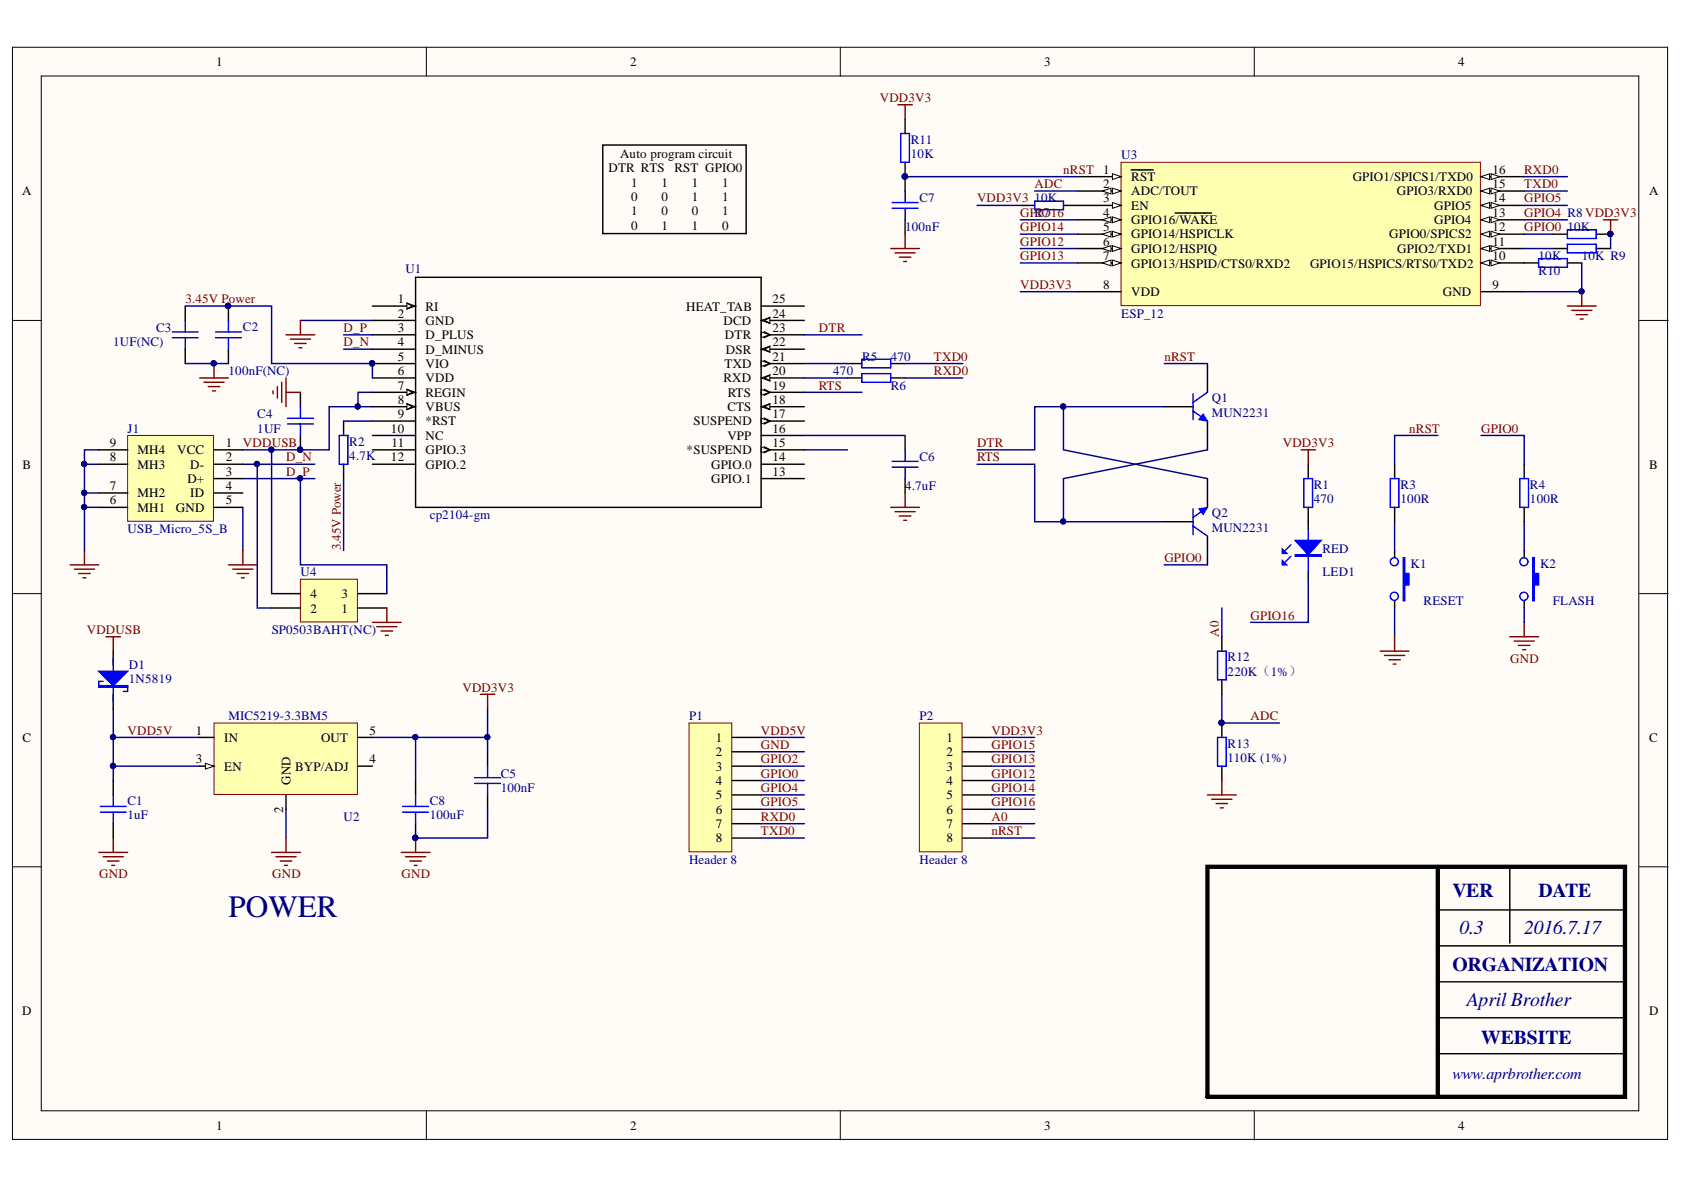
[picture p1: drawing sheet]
<svg xmlns="http://www.w3.org/2000/svg" width="297mm" height="210mm" viewBox="0 0 297 210" stroke-linecap="round" stroke-linejoin="round" font-family="sans-serif">
<defs><g id="words">
<text font-size="5.5" fill="#000080" x="40.3" y="161.8">POWER</text>
<g font-size="3.5" fill="#000080">
<text x="256.2" y="158.2">VER</text>
<text x="271.4" y="158.2">DATE</text>
<text x="257.4" y="164.7">0.3</text>
<text x="268.9" y="164.7">2016.7.17</text>
<text x="256.2" y="171.2">ORGANIZATION</text>
<text x="258.7" y="177.5">April Brother</text>
<text x="261.2" y="184.1">WEBSITE</text>
</g>
<text font-size="2.8" fill="#000080" x="256.2" y="190.4">www.aprbrother.com</text>
<g font-size="2.3">
<text x="38.1" y="11.6">1</text>
<text x="111.1" y="11.6">2</text>
<text x="184.2" y="11.6">3</text>
<text x="257.2" y="11.6">4</text>
<text x="109.4" y="27.9">Auto program circuit</text>
<text x="3.9" y="34.4">A</text>
<text x="107.3" y="30.4">DTR RTS</text>
<text x="111.3" y="32.9">1</text>
<text x="111.3" y="35.5">0</text>
<text x="116.7" y="32.9">1</text>
<text x="116.7" y="35.5">0</text>
<text x="119" y="30.4">RST GPIO0</text>
<text x="122" y="32.9">1</text>
<text x="122" y="35.5">1</text>
<text x="127.4" y="32.9">1</text>
<text x="127.4" y="35.5">1</text>
<text x="194.6" y="30.6">1</text>
<text x="194.6" y="33.2">2</text>
<text x="194.6" y="35.7">3</text>
<text x="199.5" y="31.9">RST</text>
<text x="199.5" y="34.4">ADC/TOUT</text>
<text x="238.6" y="31.9">GPIO1/SPICS1/TXD0</text>
<text x="246.4" y="34.4">GPIO3/RXD0</text>
<text x="263.3" y="35.7">14</text>
<text x="263.3" y="33.2">15</text>
<text x="263.3" y="30.6">16</text>
<text x="290.9" y="34.4">A</text>
<text x="111.3" y="38">1</text>
<text x="111.3" y="40.5">0</text>
<text x="116.7" y="38">0</text>
<text x="116.7" y="40.5">1</text>
<text x="122" y="38">0</text>
<text x="122" y="40.5">1</text>
<text x="127.4" y="38">1</text>
<text x="127.4" y="40.5">0</text>
<text x="194.6" y="38.2">4</text>
<text x="194.6" y="40.8">5</text>
<text x="199.5" y="37">EN</text>
<text x="199.5" y="39.5">GPIO16/WAKE</text>
<text x="253" y="39.5">GPIO4</text>
<text x="253" y="37">GPIO5</text>
<text x="263.3" y="40.8">12</text>
<text x="263.3" y="38.2">13</text>
<text x="194.6" y="43.4">6</text>
<text x="194.6" y="45.9">7</text>
<text x="199.5" y="42">GPIO14/HSPICLK</text>
<text x="199.5" y="44.7">GPIO12/HSPIQ</text>
<text x="199.5" y="47.2">GPIO13/HSPID/CTS0/RXD2</text>
<text x="231.1" y="47.2">GPIO15/HSPICS/RTS0/TXD2</text>
<text x="245" y="42">GPIO0/SPICS2</text>
<text x="246.5" y="44.7">GPIO2/TXD1</text>
<text x="263.3" y="45.9">10</text>
<text x="263.3" y="43.4">11</text>
<text x="70.2" y="53.5">1</text>
<text x="136.2" y="53.5">25</text>
<text x="194.6" y="51">8</text>
<text x="199.5" y="52.3">VDD</text>
<text x="254.5" y="52.3">GND</text>
<text x="263.3" y="51">9</text>
<text x="70.2" y="56.1">2</text>
<text x="70.2" y="58.6">3</text>
<text x="75.1" y="54.8">RI</text>
<text x="75.1" y="57.3">GND</text>
<text x="75.1" y="59.8">D_PLUS</text>
<text x="121" y="54.8">HEAT_TAB</text>
<text x="127.6" y="57.3">DCD</text>
<text x="127.9" y="59.8">DTR</text>
<text x="136.2" y="56.1">24</text>
<text x="136.2" y="58.6">23</text>
<text x="70.2" y="61.1">4</text>
<text x="70.2" y="63.6">5</text>
<text x="75.1" y="62.4">D_MINUS</text>
<text x="75.1" y="64.9">VIO</text>
<text x="127.8" y="64.9">TXD</text>
<text x="128" y="62.4">DSR</text>
<text x="136.2" y="61.1">22</text>
<text x="136.2" y="63.6">21</text>
<text x="70.2" y="66.2">6</text>
<text x="70.2" y="68.7">7</text>
<text x="70.2" y="71.2">8</text>
<text x="75.1" y="67.4">VDD</text>
<text x="75.1" y="70">REGIN</text>
<text x="127.6" y="67.4">RXD</text>
<text x="128.4" y="70">RTS</text>
<text x="136.2" y="66.2">20</text>
<text x="136.2" y="68.7">19</text>
<text x="136.2" y="71.2">18</text>
<text x="69" y="76.3">10</text>
<text x="70.2" y="73.8">9</text>
<text x="75.1" y="72.5">VBUS</text>
<text x="75.1" y="75">*RST</text>
<text x="75.1" y="77.6">NC</text>
<text x="122.3" y="75">SUSPEND</text>
<text x="128.3" y="72.5">CTS</text>
<text x="128.3" y="77.6">VPP</text>
<text x="136.2" y="73.8">17</text>
<text x="136.2" y="76.3">16</text>
<text x="4" y="82.6">B</text>
<text x="19.4" y="81.4">8</text>
<text x="19.4" y="78.8">9</text>
<text x="24.3" y="82.6">MH3</text>
<text x="24.3" y="80.1">MH4</text>
<text x="31.3" y="80.1">VCC</text>
<text x="33.6" y="82.6">D-</text>
<text x="39.8" y="78.8">1</text>
<text x="39.8" y="81.4">2</text>
<text x="39.8" y="83.9">3</text>
<text x="69" y="81.4">12</text>
<text x="69.1" y="78.8">11</text>
<text x="75.1" y="80.1">GPIO.3</text>
<text x="75.1" y="82.6">GPIO.2</text>
<text x="121.1" y="80.1">*SUSPEND</text>
<text x="125.4" y="82.6">GPIO.0</text>
<text x="136.2" y="78.8">15</text>
<text x="136.2" y="81.4">14</text>
<text x="136.2" y="83.9">13</text>
<text x="290.9" y="82.6">B</text>
<text x="19.4" y="89">6</text>
<text x="19.4" y="86.4">7</text>
<text x="24.3" y="87.7">MH2</text>
<text x="33" y="85.2">D+</text>
<text x="33.6" y="87.7">ID</text>
<text x="39.8" y="86.4">4</text>
<text x="39.8" y="89">5</text>
<text x="125.4" y="85.2">GPIO.1</text>
<text x="24.3" y="90.2">MH1</text>
<text x="31" y="90.2">GND</text>
<text x="54.8" y="105.5">4</text>
<text x="60.3" y="105.5">3</text>
<text x="54.8" y="108.1">2</text>
<text x="60.3" y="108.1">1</text>
<text x="4" y="130.8">C</text>
<text x="34.6" y="129.6">1</text>
<text x="39.6" y="130.8">IN</text>
<text x="56.6" y="130.8">OUT</text>
<text x="65.2" y="129.6">5</text>
<text x="126.3" y="130.8">1</text>
<text x="166.9" y="130.8">1</text>
<text x="290.9" y="130.8">C</text>
<text x="34.6" y="134.6">3</text>
<text x="39.6" y="135.9">EN</text>
<text x="52.1" y="135.9">BYP/ADJ</text>
<text x="65.2" y="134.6">4</text>
<text x="126.3" y="133.4">2</text>
<text x="126.3" y="135.9">3</text>
<text x="166.9" y="133.4">2</text>
<text x="166.9" y="135.9">3</text>
<text x="50" y="143.4" transform="rotate(-90 50 143.4)">2</text>
<text x="51.2" y="138.4" transform="rotate(-90 51.2 138.4)">GND</text>
<text x="126.3" y="138.4">4</text>
<text x="126.3" y="141">5</text>
<text x="126.3" y="143.5">6</text>
<text x="166.9" y="138.4">4</text>
<text x="166.9" y="141">5</text>
<text x="166.9" y="143.5">6</text>
<text x="126.3" y="146">7</text>
<text x="126.3" y="148.6">8</text>
<text x="166.9" y="146">7</text>
<text x="166.9" y="148.6">8</text>
<text x="3.9" y="179">D</text>
<text x="290.9" y="179">D</text>
<text x="38.1" y="199.3">1</text>
<text x="111.1" y="199.3">2</text>
<text x="184.2" y="199.3">3</text>
<text x="257.2" y="199.3">4</text>
</g>
<g font-size="2.3" fill="#800000">
<text x="155.2" y="18">VDD3V3</text>
<text x="172.3" y="35.7">VDD3V3</text>
<text x="182.5" y="33.2">ADC</text>
<text x="187.5" y="30.6">nRST</text>
<text x="268.9" y="30.6">RXD0</text>
<text x="268.9" y="33.2">TXD0</text>
<text x="268.9" y="35.7">GPIO5</text>
<text x="179.9" y="40.8">GPIO14</text>
<text x="179.9" y="38.2">GPIO16</text>
<text x="268.9" y="40.8">GPIO0</text>
<text x="268.9" y="38.2">GPIO4 R8 VDD3V3</text>
<text x="179.9" y="45.9">GPIO13</text>
<text x="179.9" y="43.4">GPIO12</text>
<text x="32.7" y="53.5">3.45V Power</text>
<text x="179.9" y="51">VDD3V3</text>
<text x="60.6" y="58.6">D_P</text>
<text x="144.4" y="58.6">DTR</text>
<text x="60.6" y="61.1">D_N</text>
<text x="164.7" y="63.6">TXD0</text>
<text x="205.4" y="63.6">nRST</text>
<text x="144.4" y="68.7">RTS</text>
<text x="164.7" y="66.2">RXD0</text>
<text x="248.6" y="76.3">nRST</text>
<text x="261.2" y="76.3">GPIO0</text>
<text x="42.9" y="78.8">VDDUSB</text>
<text x="50.5" y="81.4">D_N</text>
<text x="50.5" y="83.9">D_P</text>
<text x="172.3" y="81.4">RTS</text>
<text x="172.3" y="78.8">DTR</text>
<text x="226.3" y="78.8">VDD3V3</text>
<text x="60.1" y="97.1" transform="rotate(-90 60.1 97.1)">3.45V Power</text>
<text x="205.4" y="99.1">GPIO0</text>
<text x="15.3" y="111.9">VDDUSB</text>
<text x="215" y="112.4" transform="rotate(-90 215 112.4)">A0</text>
<text x="220.6" y="109.3">GPIO16</text>
<text x="266.4" y="116.9">GND</text>
<text x="81.6" y="122">VDD3V3</text>
<text x="22.5" y="129.6">VDD5V</text>
<text x="134.2" y="129.6">VDD5V</text>
<text x="174.9" y="129.6">VDD3V3</text>
<text x="220.6" y="127">ADC</text>
<text x="134.2" y="132.1">GND</text>
<text x="134.2" y="134.6">GPIO2</text>
<text x="134.2" y="137.2">GPIO0</text>
<text x="174.9" y="132.1">GPIO15</text>
<text x="174.9" y="134.6">GPIO13</text>
<text x="174.9" y="137.2">GPIO12</text>
<text x="134.2" y="139.7">GPIO4</text>
<text x="134.2" y="142.2">GPIO5</text>
<text x="174.9" y="139.7">GPIO14</text>
<text x="174.9" y="142.2">GPIO16</text>
<text x="134.2" y="144.8">RXD0</text>
<text x="134.2" y="147.3">TXD0</text>
<text x="174.9" y="144.8">A0</text>
<text x="174.9" y="147.3">nRST</text>
<text x="17.5" y="154.9">GND</text>
<text x="48" y="154.9">GND</text>
<text x="70.8" y="154.9">GND</text>
</g>
<g font-size="2.3" fill="#000080">
<text x="160.7" y="25.3">R11</text>
<text x="160.7" y="27.9">10K</text>
<text x="197.8" y="28.1">U3</text>
<text x="162.2" y="35.7">C7</text>
<text x="182.5" y="35.7">10K</text>
<text x="159.7" y="40.8">100nF</text>
<text x="182.5" y="38.2">R7</text>
<text x="276.5" y="40.8">10K</text>
<text x="271.4" y="45.9">10K</text>
<text x="279" y="45.9">10K R9</text>
<text x="71.5" y="48.2">U1</text>
<text x="271.4" y="48.5">R10</text>
<text x="27.6" y="58.6">C3</text>
<text x="42.9" y="58.3">C2</text>
<text x="197.8" y="56.1">ESP_12</text>
<text x="19.9" y="61.1">1UF(NC)</text>
<text x="152" y="63.6">R5</text>
<text x="157.1" y="63.6">470</text>
<text x="40.3" y="66.2">100nF(NC)</text>
<text x="147" y="66.2">470</text>
<text x="157.1" y="68.7">R6</text>
<text x="213.7" y="71">Q1</text>
<text x="22.5" y="76.3">J1</text>
<text x="45.4" y="73.8">C4</text>
<text x="45.4" y="76.3">1UF</text>
<text x="213.7" y="73.5">MUN2231</text>
<text x="61.6" y="78.6">R2</text>
<text x="61.6" y="81.1">4.7K</text>
<text x="162.2" y="81.4">C6</text>
<text x="159.7" y="86.4">4.7uF</text>
<text x="231.8" y="86.2">R1</text>
<text x="231.8" y="88.7">470</text>
<text x="247" y="86.2">R3</text>
<text x="247" y="88.7">100R</text>
<text x="269.9" y="86.2">R4</text>
<text x="269.9" y="88.7">100R</text>
<text x="22.5" y="94">USB_Micro_5S_B</text>
<text x="75.8" y="91.5">cp2104-gm</text>
<text x="213.7" y="91.3">Q2</text>
<text x="213.7" y="93.8">MUN2231</text>
<text x="53" y="101.6">U4</text>
<text x="233.3" y="101.6">LED1</text>
<text x="233.3" y="97.6">RED</text>
<text x="248.8" y="100.1">K1</text>
<text x="271.6" y="100.1">K2</text>
<text x="251.1" y="106.8">RESET</text>
<text x="273.9" y="106.8">FLASH</text>
<text x="47.9" y="111.9">SP0503BAHT(NC)</text>
<text x="22.7" y="117.9">D1</text>
<text x="216.5" y="116.7">R12</text>
<text x="216.5" y="119.2">220K（1%）</text>
<text x="22.7" y="120.5">1N5819</text>
<text x="40.3" y="127">MIC5219-3.3BM5</text>
<text x="121.5" y="127">P1</text>
<text x="162.2" y="127">P2</text>
<text x="216.5" y="131.9">R13</text>
<text x="88.3" y="137.2">C5</text>
<text x="216.5" y="134.4">110K (1%)</text>
<text x="22.5" y="142">C1</text>
<text x="75.8" y="142">C8</text>
<text x="88.3" y="139.7">100nF</text>
<text x="22.5" y="144.5">1uF</text>
<text x="60.6" y="144.8">U2</text>
<text x="75.8" y="144.5">100uF</text>
<text x="121.5" y="152.4">Header 8</text>
<text x="162.2" y="152.4">Header 8</text>
</g>
</g></defs>
<g fill="#fffcf8" stroke="#000" stroke-width=".18">
<path d="M2.2 8.3h291.9v192.7h-291.9z"/>
<path d="M7.3 13.4h281.8v182.5h-281.8z"/>
</g>
<path d="M75.2 8.3v5.1M148.2 8.3v5.1M221.2 8.3v5.1M2.2 56.5h5.1M289.2 56.5h5M2.2 104.7h5.1M289.2 104.7h5M2.2 152.9h5.1M289.2 152.9h5M75.2 196v5.1M148.2 196v5.1M221.2 196v5.1" fill="none" stroke="#000" stroke-width=".18"/>
<path d="M12.4 99.6h5M14.9 97.1v2.5M13.1 100.4h3.6M13.9 101.2h2M14.6 101.9h.5" fill="none" stroke="#800000" stroke-width=".25"/>
<path d="M17.4 79.3h-2.5v17.8M14.9 89.5h2.5M42.8 89.5v7.6" fill="none" stroke="#000080" stroke-width=".25"/>
<g fill="#000080" stroke="#000080" stroke-width=".18">
<circle cx="14.8" cy="89.4" r=".46"/>
<circle cx="14.8" cy="81.8" r=".46"/>
<circle cx="14.8" cy="86.9" r=".46"/>
</g>
<path d="M246 81.9v2.5M246 89.5v2.5M246 97.1v1.3M246 106v1.2" fill="none" stroke="#000" stroke-width=".25"/>
<path d="M245.2 84.4h1.6v5.1h-1.6z" fill="none" stroke="#00f" stroke-width=".25"/>
<path d="M247.5 98.4h.3v2.8h.7v2h-.7v2.8h-.3z" fill-rule="evenodd" fill="#00f"/>
<g fill="none" stroke="#00f" stroke-width=".25">
<path d="M247.5 98.4h.3v2.8h.7v2h-.7v2.8h-.3zM268.1 84.4h1.5v5.1h-1.5z"/>
<circle cx="245.9" cy="99.1" r=".71"/>
<circle cx="245.9" cy="105.2" r=".72"/>
</g>
<path d="M268.9 81.9v2.5M268.9 89.5v2.5M268.9 97.1v1.3M268.9 106v1.2" fill="none" stroke="#000" stroke-width=".25"/>
<path d="M266.3 112.3h5.1M267.1 113.1h3.5M267.8 113.8h2.1M268.6 114.6h.5M268.9 109.8v2.5" fill="none" stroke="#800000" stroke-width=".25"/>
<path d="M270.4 98.4h.2v2.8h.8v2h-.8v2.8h-.2z" fill-rule="evenodd" fill="#00f"/>
<g fill="none" stroke="#00f" stroke-width=".25">
<path d="M152 63.4h5.1v1.5h-5.1zM152 65.9h5.1v1.5h-5.1zM270.4 98.4h.2v2.8h.8v2h-.8v2.8h-.2z"/>
<circle cx="268.8" cy="99.1" r=".71"/>
<circle cx="268.8" cy="105.2" r=".72"/>
</g>
<path d="M261.2 76.8h7.7v5.1M42.8 81.9h12.7M42.8 84.4h12.7" fill="none" stroke="#000080" stroke-width=".25"/>
<g fill="#000080" stroke="#000080" stroke-width=".18">
<circle cx="45.3" cy="81.8" r=".46"/>
<circle cx="52.9" cy="84.4" r=".46"/>
</g>
<path d="M149.5 64.1h2.5M149.5 66.7h2.5M157.1 64.1h2.6M157.1 66.7h2.6" fill="none" stroke="#000" stroke-width=".25"/>
<path d="M22.5 76.8h15.1v15.2h-15.1z" fill="#ffffb0" stroke="#800000" stroke-width=".18"/>
<g fill="none" stroke="#000" stroke-width=".25">
<path d="M40.3 54v2.5M17.4 79.3h5.1M37.8 79.3h5M40.3 61.6v2.5M17.4 81.9h5.1M17.4 87h5.1M17.4 89.5h5.1M37.8 81.9h5M37.8 84.4h5M37.8 87h5M37.8 89.5h5M20 137.7v2.5"/>
<path d="M73.3 137.7v2.5M86 132.6v2.5M20 145.3v2.5M73.3 145.3v2.5M86 140.2v2.6"/>
</g>
<path d="M53 56.5h12.7M205.4 71.7h-22.9v7.6h-10.2M205.4 64.1h7.6M14.9 81.9h2.5M14.9 87h2.5M172.3 81.9h10.2v10.1h22.9M205.4 99.6h7.6M50.4 142.8v5" fill="none" stroke="#000080" stroke-width=".25"/>
<g fill="#000080" stroke="#000080" stroke-width=".18">
<circle cx="14.8" cy="81.8" r=".46"/>
<circle cx="14.8" cy="86.9" r=".46"/>
<circle cx="187.5" cy="71.7" r=".46"/>
<circle cx="187.5" cy="92" r=".46"/>
<circle cx="40.2" cy="53.9" r=".47"/>
<circle cx="73.3" cy="147.8" r=".46"/>
</g>
<g fill="none" stroke="#00f" stroke-width=".25">
<path d="M38 59.6h4.6M38 58.6h4.6M40.3 56.5v2.1M40.3 59.6v2M83.7 138.2h4.6M83.7 137.2h4.6M86 135.1v2.1M86 138.2v2M17.7 143.3h4.6M17.7 142.2h4.6M20 140.2v2M20 143.3v2"/>
<path d="M71 143.3h4.6M71 142.2h4.6M73.3 140.2v2M73.3 143.3v2"/>
</g>
<path d="M18.7 112.3h2.5M20 112.3v2.6M84.7 122.5h2.6M86 122.5v2.5" fill="none" stroke="#800000" stroke-width=".25"/>
<path d="M37.8 127.5h25.2v12.6h-25.2z" fill="#ffffb0" stroke="#800000" stroke-width=".18"/>
<path d="M35.2 130.1h2.6M35.2 135.1h2.6M50.4 140.2v2.6" fill="none" stroke="#000" stroke-width=".25"/>
<path d="M36.2 134.6l1.6 .5-1.6 .5z" fill="#fffcf8"/>
<path d="M36.2 134.6l1.6 .5-1.6 .5z" fill="none" stroke="#000" stroke-width=".18"/>
<path d="M205.4 92h5M213 84.4v5.1M213 94.6v5M63.1 130.1h2.6M63.1 135.1h2.6M266.3 152.9v13.4M253.6 160.5h33M253.6 166.8h33M253.6 173.2h33M253.6 179.5h33M253.6 185.9h33" fill="none" stroke="#000" stroke-width=".25"/>
<g fill="none" stroke="#800000" stroke-width=".25">
<path d="M17.4 150.4h5.1M18.2 151.1h3.6M19 151.9h2M19.7 152.6h.5M20 147.8v2.6M47.9 150.4h5.1M48.7 151.1h3.5M49.4 151.9h2.1M50.2 152.6h.5M50.4 147.8v2.6M70.8 150.4h5M71.5 151.1h3.6"/>
<path d="M72.3 151.9h2M73.1 152.6h.5M73.3 147.8v2.6"/>
</g>
<g fill="#000080" stroke="#000080" stroke-width=".18">
<circle cx="73.3" cy="147.8" r=".46"/>
<circle cx="19.9" cy="135.1" r=".46"/>
<circle cx="19.9" cy="130" r=".46"/>
</g>
<path d="M20 135.1h15.2M20 125v5.1M35.2 130.1h-15.2v7.6" fill="none" stroke="#000080" stroke-width=".25"/>
<path d="M213 152.9h73.6v40.6h-73.6zM253.6 152.9v40.6" fill="none" stroke="#000" stroke-width=".76"/>
<path d="M210.4 92.8l2.6 1.8M210.4 89.7v4.6M213 89.5l-2.6 1.8" fill="none" stroke="#00f" stroke-width=".25"/>
<path d="M211.5 89.7l1.5-.2-.8 1.3z" fill="#00f"/>
<path d="M211.5 89.7l1.5-.2-.8 1.3z" fill="none" stroke="#00f" stroke-width=".18"/>
<path d="M205.4 71.7h5M213 64.1v5.1M213 74.3v5" fill="none" stroke="#000" stroke-width=".25"/>
<path d="M210.4 72.5l2.6 1.8M210.4 69.5v4.5M213 69.2l-2.6 1.8" fill="none" stroke="#00f" stroke-width=".25"/>
<path d="M212.2 73l.8 1.3-1.5-.3z" fill="#00f"/>
<path d="M212.2 73l.8 1.3-1.5-.3z" fill="none" stroke="#00f" stroke-width=".18"/>
<path d="M187.6 71.7v7.6l25.4 5.1M213 79.3l-25.4 5.1v7.6M253.6 76.8h-7.6v5.1M246 92v5.1M268.9 92v5.1M246 107.2v5.1M268.9 107.2v2.6M65.7 130.1h7.6v7.6M73.3 130.1h12.7v2.5M86 125v5.1M86 142.8v5h-12.7" fill="none" stroke="#000080" stroke-width=".25"/>
<g fill="#000080" stroke="#000080" stroke-width=".18">
<circle cx="187.5" cy="71.7" r=".46"/>
<circle cx="187.5" cy="92" r=".46"/>
<circle cx="73.3" cy="147.8" r=".46"/>
<circle cx="73.3" cy="130" r=".46"/>
<circle cx="86" cy="130" r=".46"/>
</g>
<path d="M106.3 25.6h25.3v15.6h-25.3zM60.6 74.3v2.5M60.6 81.9v2.5" fill="none" stroke="#000" stroke-width=".25"/>
<g fill="none" stroke="#800000" stroke-width=".25">
<path d="M50.4 59.1h5.1M51.2 59.8h3.6M53 56.5v2.6M52 60.6h2M52.7 61.3h.5M40.3 99.6h5.1M42.8 97.1v2.5M41.1 100.4h3.5M41.8 101.2h2M42.6 101.9h.5M243.5 114.9h5M244.2 115.6h3.6"/>
<path d="M245 116.4h2M245.7 117.1h.5M246 112.3v2.6"/>
</g>
<path d="M59.8 76.8h1.6v5.1h-1.6z" fill="none" stroke="#00f" stroke-width=".25"/>
<path d="M197.7 28.6h63.4v25.3h-63.4z" fill="#ffffb0" stroke="#800000" stroke-width=".18"/>
<path d="M190.1 31.2h7.6" fill="none" stroke="#000" stroke-width=".25"/>
<path d="M196.2 30.7l1.5 .5-1.5 .5z" fill="#fffcf8"/>
<path d="M196.2 30.7l1.5 .5-1.5 .5z" fill="none" stroke="#000" stroke-width=".18"/>
<path d="M190.1 33.7h7.6M199.5 30h2.5M202.1 30h1.3" fill="none" stroke="#000" stroke-width=".25"/>
<path d="M196.2 33.2l1.5 .5-1.5 .5z" fill="#fffcf8"/>
<path d="M196.2 33.2l1.5 .5-1.5 .5z" fill="none" stroke="#000" stroke-width=".18"/>
<path d="M194.4 33.7l1.6-.5v1z" fill="#fffcf8"/>
<path d="M194.4 33.7l1.6-.5v1z" fill="none" stroke="#000" stroke-width=".18"/>
<path d="M190.1 36.2h7.6" fill="none" stroke="#000" stroke-width=".25"/>
<path d="M196.2 35.7l1.5 .5-1.5 .5z" fill="#fffcf8"/>
<path d="M196.2 35.7l1.5 .5-1.5 .5z" fill="none" stroke="#000" stroke-width=".18"/>
<path d="M190.1 38.8h7.6" fill="none" stroke="#000" stroke-width=".25"/>
<path d="M196.2 38.3l1.5 .5-1.5 .5z" fill="#fffcf8"/>
<path d="M196.2 38.3l1.5 .5-1.5 .5z" fill="none" stroke="#000" stroke-width=".18"/>
<path d="M194.4 38.8l1.6-.5v1z" fill="#fffcf8"/>
<path d="M194.4 38.8l1.6-.5v1z" fill="none" stroke="#000" stroke-width=".18"/>
<path d="M207.3 37.6h6.4M190.1 41.3h7.6" fill="none" stroke="#000" stroke-width=".25"/>
<path d="M196.2 40.8l1.5 .5-1.5 .5z" fill="#fffcf8"/>
<path d="M196.2 40.8l1.5 .5-1.5 .5z" fill="none" stroke="#000" stroke-width=".18"/>
<path d="M194.4 41.3l1.6-.5v1z" fill="#fffcf8"/>
<path d="M194.4 41.3l1.6-.5v1z" fill="none" stroke="#000" stroke-width=".18"/>
<path d="M190.1 43.8h7.6" fill="none" stroke="#000" stroke-width=".25"/>
<path d="M196.2 43.3l1.5 .5-1.5 .5z" fill="#fffcf8"/>
<path d="M196.2 43.3l1.5 .5-1.5 .5z" fill="none" stroke="#000" stroke-width=".18"/>
<path d="M194.4 43.8l1.6-.5v1z" fill="#fffcf8"/>
<path d="M194.4 43.8l1.6-.5v1z" fill="none" stroke="#000" stroke-width=".18"/>
<path d="M190.1 46.4h7.6" fill="none" stroke="#000" stroke-width=".25"/>
<path d="M196.2 45.9l1.5 .5-1.5 .5z" fill="#fffcf8"/>
<path d="M196.2 45.9l1.5 .5-1.5 .5z" fill="none" stroke="#000" stroke-width=".18"/>
<path d="M194.4 46.4l1.6-.5v1z" fill="#fffcf8"/>
<path d="M194.4 46.4l1.6-.5v1z" fill="none" stroke="#000" stroke-width=".18"/>
<path d="M190.1 51.5h7.6M261.2 51.5h7.7M261.2 46.4h7.7" fill="none" stroke="#000" stroke-width=".25"/>
<path d="M261.2 46.4l1.6-.5v1z" fill="#fffcf8"/>
<path d="M261.2 46.4l1.6-.5v1z" fill="none" stroke="#000" stroke-width=".18"/>
<path d="M263 45.9l1.5 .5-1.5 .5z" fill="#fffcf8"/>
<path d="M263 45.9l1.5 .5-1.5 .5z" fill="none" stroke="#000" stroke-width=".18"/>
<path d="M261.2 43.8h7.7" fill="none" stroke="#000" stroke-width=".25"/>
<path d="M261.2 43.8l1.6-.5v1z" fill="#fffcf8"/>
<path d="M261.2 43.8l1.6-.5v1z" fill="none" stroke="#000" stroke-width=".18"/>
<path d="M263 43.3l1.5 .5-1.5 .5z" fill="#fffcf8"/>
<path d="M263 43.3l1.5 .5-1.5 .5z" fill="none" stroke="#000" stroke-width=".18"/>
<path d="M261.2 41.3h7.7" fill="none" stroke="#000" stroke-width=".25"/>
<path d="M261.2 41.3l1.6-.5v1z" fill="#fffcf8"/>
<path d="M261.2 41.3l1.6-.5v1z" fill="none" stroke="#000" stroke-width=".18"/>
<path d="M263 40.8l1.5 .5-1.5 .5z" fill="#fffcf8"/>
<path d="M263 40.8l1.5 .5-1.5 .5z" fill="none" stroke="#000" stroke-width=".18"/>
<path d="M261.2 38.8h7.7" fill="none" stroke="#000" stroke-width=".25"/>
<path d="M261.2 38.8l1.6-.5v1z" fill="#fffcf8"/>
<path d="M261.2 38.8l1.6-.5v1z" fill="none" stroke="#000" stroke-width=".18"/>
<path d="M263 38.3l1.5 .5-1.5 .5z" fill="#fffcf8"/>
<path d="M263 38.3l1.5 .5-1.5 .5z" fill="none" stroke="#000" stroke-width=".18"/>
<path d="M261.2 36.2h7.7" fill="none" stroke="#000" stroke-width=".25"/>
<path d="M261.2 36.2l1.6-.5v1z" fill="#fffcf8"/>
<path d="M261.2 36.2l1.6-.5v1z" fill="none" stroke="#000" stroke-width=".18"/>
<path d="M263 35.7l1.5 .5-1.5 .5z" fill="#fffcf8"/>
<path d="M263 35.7l1.5 .5-1.5 .5z" fill="none" stroke="#000" stroke-width=".18"/>
<path d="M261.2 33.7h7.7" fill="none" stroke="#000" stroke-width=".25"/>
<path d="M261.2 33.7l1.6-.5v1z" fill="#fffcf8"/>
<path d="M261.2 33.7l1.6-.5v1z" fill="none" stroke="#000" stroke-width=".18"/>
<path d="M263 33.2l1.5 .5-1.5 .5z" fill="#fffcf8"/>
<path d="M263 33.2l1.5 .5-1.5 .5z" fill="none" stroke="#000" stroke-width=".18"/>
<path d="M261.2 31.2h7.7" fill="none" stroke="#000" stroke-width=".25"/>
<path d="M261.2 31.2l1.6-.5v1z" fill="#fffcf8"/>
<path d="M261.2 31.2l1.6-.5v1z" fill="none" stroke="#000" stroke-width=".18"/>
<path d="M263 30.7l1.5 .5-1.5 .5z" fill="#fffcf8"/>
<path d="M263 30.7l1.5 .5-1.5 .5z" fill="none" stroke="#000" stroke-width=".18"/>
<path d="M65.7 54h7.6" fill="none" stroke="#000" stroke-width=".25"/>
<path d="M71.8 53.5l1.5 .5-1.5 .5z" fill="#fffcf8"/>
<path d="M71.8 53.5l1.5 .5-1.5 .5z" fill="none" stroke="#000" stroke-width=".18"/>
<path d="M65.7 56.5h7.6M65.7 59.1h7.6M65.7 61.6h7.6M65.7 64.1h7.6M65.7 66.7h7.6M65.7 69.2h7.6" fill="none" stroke="#000" stroke-width=".25"/>
<circle cx="65.6" cy="64.1" r=".46" fill="#000080" stroke="#000080" stroke-width=".18"/>
<path d="M71.8 68.7l1.5 .5-1.5 .5z" fill="#fffcf8"/>
<path d="M71.8 68.7l1.5 .5-1.5 .5z" fill="none" stroke="#000" stroke-width=".18"/>
<path d="M65.7 71.7h7.6" fill="none" stroke="#000" stroke-width=".25"/>
<path d="M71.8 71.2l1.5 .5-1.5 .5z" fill="#fffcf8"/>
<path d="M71.8 71.2l1.5 .5-1.5 .5z" fill="none" stroke="#000" stroke-width=".18"/>
<path d="M134.3 54h7.6M134.3 56.5h7.6M65.7 74.3h7.6M65.7 76.8h7.6M65.7 79.3h7.6M65.7 81.9h7.6" fill="none" stroke="#000" stroke-width=".25"/>
<path d="M134.3 56.5l1.5-.5v1z" fill="#fffcf8"/>
<path d="M134.3 56.5l1.5-.5v1z" fill="none" stroke="#000" stroke-width=".18"/>
<path d="M134.3 59.1h7.6" fill="none" stroke="#000" stroke-width=".25"/>
<path d="M134.3 58.6l1.5 .5-1.5 .5z" fill="#fffcf8"/>
<path d="M134.3 58.6l1.5 .5-1.5 .5z" fill="none" stroke="#000" stroke-width=".18"/>
<path d="M134.3 61.6h7.6" fill="none" stroke="#000" stroke-width=".25"/>
<path d="M134.3 61.6l1.5-.5v1z" fill="#fffcf8"/>
<path d="M134.3 61.6l1.5-.5v1z" fill="none" stroke="#000" stroke-width=".18"/>
<path d="M134.3 64.1h7.6" fill="none" stroke="#000" stroke-width=".25"/>
<path d="M134.3 63.6l1.5 .5-1.5 .5z" fill="#fffcf8"/>
<path d="M134.3 63.6l1.5 .5-1.5 .5z" fill="none" stroke="#000" stroke-width=".18"/>
<path d="M134.3 66.7h7.6" fill="none" stroke="#000" stroke-width=".25"/>
<path d="M134.3 66.7l1.5-.5v1z" fill="#fffcf8"/>
<path d="M134.3 66.7l1.5-.5v1z" fill="none" stroke="#000" stroke-width=".18"/>
<path d="M134.3 69.2h7.6" fill="none" stroke="#000" stroke-width=".25"/>
<path d="M134.3 68.7l1.5 .5-1.5 .5z" fill="#fffcf8"/>
<path d="M134.3 68.7l1.5 .5-1.5 .5z" fill="none" stroke="#000" stroke-width=".18"/>
<path d="M134.3 71.7h7.6" fill="none" stroke="#000" stroke-width=".25"/>
<path d="M134.3 71.7l1.5-.5v1z" fill="#fffcf8"/>
<path d="M134.3 71.7l1.5-.5v1z" fill="none" stroke="#000" stroke-width=".18"/>
<path d="M134.3 74.3h7.6" fill="none" stroke="#000" stroke-width=".25"/>
<path d="M134.3 73.8l1.5 .5-1.5 .5z" fill="#fffcf8"/>
<path d="M134.3 73.8l1.5 .5-1.5 .5z" fill="none" stroke="#000" stroke-width=".18"/>
<path d="M134.3 76.8h7.6M134.3 79.3h7.6" fill="none" stroke="#000" stroke-width=".25"/>
<path d="M134.3 78.8l1.5 .5-1.5 .6z" fill="#fffcf8"/>
<path d="M134.3 78.8l1.5 .5-1.5 .6z" fill="none" stroke="#000" stroke-width=".18"/>
<g fill="none" stroke="#000" stroke-width=".25">
<path d="M32.7 54v2.5M71.8 53.5l1 .5-1 .5M73.3 48.9h61v40.6h-61zM134.8 58.5l1 .6-1 .5M135.8 56l-1 .5 1 .5M32.7 61.6v2.5M53 69.2v2.5M53 76.8v2.5M71.8 68.7l1 .5-1 .5M71.8 71.2l1 .5-1 .5M134.8 63.6l1 .5-1 .5M134.8 68.7l1 .5-1 .5"/>
<path d="M134.8 73.7l1 .6-1 .5M134.8 78.8l1 .5-1 .6M135.8 61.1l-1 .5 1 .5M135.8 66.1l-1 .6 1 .5M135.8 71.2l-1 .5 1 .5M159.7 76.8v2.5M134.3 81.9h7.6M134.3 84.4h7.6M159.7 84.4v2.6M230.8 92v1.3M230.8 100.9v1.3"/>
</g>
<g fill="#000080" stroke="#000080" stroke-width=".18">
<circle cx="65.6" cy="64.1" r=".46"/>
<circle cx="37.7" cy="64.1" r=".47"/>
<circle cx="40.2" cy="53.9" r=".47"/>
<circle cx="52.9" cy="79.3" r=".46"/>
<circle cx="47.8" cy="79.3" r=".47"/>
<circle cx="63.1" cy="71.7" r=".46"/>
</g>
<path d="M32.7 54h15.2v10.1h17.8v2.6M60.6 59.1h5.1M141.9 59.1h10.1M32.7 64.1h7.6M60.6 61.6h5.1M60.6 74.3h5.1M63.1 71.7h-5v7.6h-15.3M65.7 69.2h-2.6v2.5h2.6M141.9 76.8h17.8M141.9 64.1h7.6M141.9 66.7h7.6M141.9 69.2h10.1" fill="none" stroke="#000080" stroke-width=".25"/>
<g fill="none" stroke="#800000" stroke-width=".25">
<path d="M35.2 66.7h5.1M36 67.4h3.5M36.7 68.2h2.1M37.5 68.9h.5M37.8 64.1v2.6M48.2 68.9v.6M48.9 68.2v2M49.7 67.4v3.6M50.4 66.7v5M50.4 69.2h2.6M157.1 89.5h5.1M157.9 90.3h3.5"/>
<path d="M158.6 91h2.1M159.4 91.8h.5M159.7 87v2.5"/>
</g>
<g fill="none" stroke="#00f" stroke-width=".25">
<path d="M30.4 59.6h4.6M30.4 58.6h4.6M32.7 56.5v2.1M32.7 59.6v2M50.7 73.8h4.6M50.7 74.8h4.6M53 71.7v2.1M53 74.8v2M159.7 79.3v2.1M157.4 81.4h4.5M157.4 82.4h4.5M159.7 82.4v2"/>
<path d="M227.7 98.1l-1 1M227.7 96.1l-1 1M230.8 93.3v7.6"/>
</g>
<path d="M228.5 95.3h4.5l-2.2 2.6z" fill="#00f"/>
<path d="M228.5 95.3h4.5l-2.2 2.6zM228.5 97.9h4.5v.2h-4.5zM228.5 98h4.5" fill="none" stroke="#00f" stroke-width=".25"/>
<path d="M226.2 98.9l.7 .7h-.7z" fill="#00f"/>
<path d="M226.2 98.9l.7 .7h-.7z" fill="none" stroke="#00f" stroke-width=".25"/>
<path d="M226.2 96.8l.7 .8h-.7z" fill="#00f"/>
<path d="M157.4 35.7h4.5M157.4 36.7h4.5M158.9 23.6h1.5v5h-1.5zM159.7 33.7v2M159.7 36.7v2.1M182.5 35.5h5.1v1.5h-5.1zM271.4 45.6h5.1v1.5h-5.1zM276.5 40.5h5v1.6h-5zM276.5 43.1h5v1.5h-5zM226.2 96.8l.7 .8h-.7zM230 84.4h1.5v5.1h-1.5z" fill="none" stroke="#00f" stroke-width=".25"/>
<g fill="none" stroke="#000" stroke-width=".25">
<path d="M159.7 21v2.6M159.7 28.6v5.1M159.7 38.8v2.5M180 36.2h2.5M187.6 36.2h2.5M268.9 46.4h2.5M273.9 41.3h2.6M273.9 43.8h2.6M276.5 46.4h2.5M281.5 41.3h2.6M281.5 43.8h2.6M230.8 81.9v2.5"/>
<path d="M230.8 89.5v2.5"/>
</g>
<path d="M159.7 31.2h30.4M172.3 36.2h7.7M268.9 31.2h7.6M268.9 33.7h7.6M268.9 41.3h5M268.9 43.8h5M279 46.4v5.1h-10.1M284.1 41.3v2.5M141.9 79.3h7.6M159.7 64.1h10.1M159.7 66.7h10.1" fill="none" stroke="#000080" stroke-width=".25"/>
<g fill="#000080" stroke="#000080" stroke-width=".18">
<circle cx="284" cy="41.3" r=".46"/>
<circle cx="279" cy="51.4" r=".46"/>
<circle cx="159.6" cy="31.1" r=".46"/>
</g>
<g fill="none" stroke="#800000" stroke-width=".25">
<path d="M158.4 18.5h2.5M159.7 18.5v2.5M282.8 38.8h2.6M284.1 38.8v2.5M157.1 43.8h5.1M157.9 44.6h3.5M158.6 45.4h2.1M159.4 46.1h.5M159.7 41.3v2.5M276.5 54h5M277.2 54.7h3.6M278 55.5h2"/>
<path d="M278.8 56.3h.5M279 51.5v2.5"/>
</g>
<path d="M121.5 127.5h7.6v22.8h-7.6z" fill="#ffffb0" stroke="#800000" stroke-width=".18"/>
<path d="M129.2 130.1h5.1M129.2 132.6h5.1M129.2 135.1h5.1M129.2 137.7h5.1M129.2 140.2h5.1M129.2 142.8h5.1M129.2 145.3h5.1M129.2 147.8h5.1" fill="none" stroke="#000" stroke-width=".25"/>
<path d="M162.2 127.5h7.5v22.8h-7.5z" fill="#ffffb0" stroke="#800000" stroke-width=".18"/>
<g fill="none" stroke="#000" stroke-width=".25">
<path d="M20 114.9v2.5M215.5 112.3v2.6M215.5 119.9v2.6M20 122.5v2.5M169.8 130.1h5.1M169.8 132.6h5.1M169.8 135.1h5.1M169.8 137.7h5.1M215.5 127.5v2.6M215.5 135.1v2.6M169.8 140.2h5.1M169.8 142.8h5.1"/>
<path d="M169.8 145.3h5.1M169.8 147.8h5.1"/>
</g>
<path d="M20 116.1v7.6M214.8 114.9h1.5v5h-1.5zM17.4 120.9h5.1v.3h-5.1zM17.4 121.1h5.1M214.8 130.1h1.5v5h-1.5z" fill="none" stroke="#00f" stroke-width=".25"/>
<circle cx="215.5" cy="127.5" r=".46" fill="#000080" stroke="#000080" stroke-width=".18"/>
<path d="M215.5 137.7v2.5M213 140.2h5.1M213.7 141h3.6M214.5 141.7h2M215.3 142.5h.5" fill="none" stroke="#800000" stroke-width=".25"/>
<path d="M182.5 33.7h7.6M215.5 107.2v5.1M134.3 130.1h7.6M134.3 132.6h7.6M215.5 122.5v5h10.2" fill="none" stroke="#000080" stroke-width=".25"/>
<path d="M17.4 118.4h5.1l-2.5 2.5z" fill="#00f"/>
<path d="M17.4 118.4h5.1l-2.5 2.5zM18.2 120.2h-.8v1M22.5 120.9v1.1h-.7" fill="none" stroke="#00f" stroke-width=".25"/>
<g fill="none" stroke="#000080" stroke-width=".25">
<path d="M60.6 84.4v12.7M134.3 137.7h7.6M134.3 135.1h7.6M174.9 137.7h7.6M174.9 135.1h7.6M174.9 132.6h7.6M174.9 130.1h7.6M134.3 140.2h7.6M134.3 142.8h7.6M134.3 145.3h7.6M134.3 147.8h7.6M174.9 140.2h7.6"/>
<path d="M174.9 142.8h7.6M174.9 145.3h7.6M174.9 147.8h7.6"/>
</g>
<path d="M53 102.2h10v7.5h-10z" fill="#ffffb0" stroke="#800000" stroke-width=".18"/>
<path d="M47.9 107.2h5.1M47.9 104.7h5.1M63.1 107.2h5.1M63.1 104.7h5.1" fill="none" stroke="#000" stroke-width=".25"/>
<path d="M229.5 79.3h2.5M230.8 79.3v2.6M65.7 109.8h5.1M66.4 110.5h3.6M67.2 111.3h2M68 112.1h.5M68.2 107.2v2.6" fill="none" stroke="#800000" stroke-width=".25"/>
<path d="M180 38.8h10.1M268.9 36.2h7.6M268.9 38.8h7.6M180 41.3h10.1M180 43.8h10.1M180 46.4h10.1M180 51.5h10.1M47.9 79.3v25.4M45.4 81.9v25.3h2.5M53 84.4v15.2h15.2v5.1M230.8 102.2v7.6h-10.2" fill="none" stroke="#000080" stroke-width=".25"/>
<g fill="#000080" stroke="#000080" stroke-width=".18">
<circle cx="47.8" cy="79.3" r=".47"/>
<circle cx="45.3" cy="81.8" r=".46"/>
<circle cx="52.9" cy="84.4" r=".46"/>
</g>
<use href="#words"/>
</svg>
